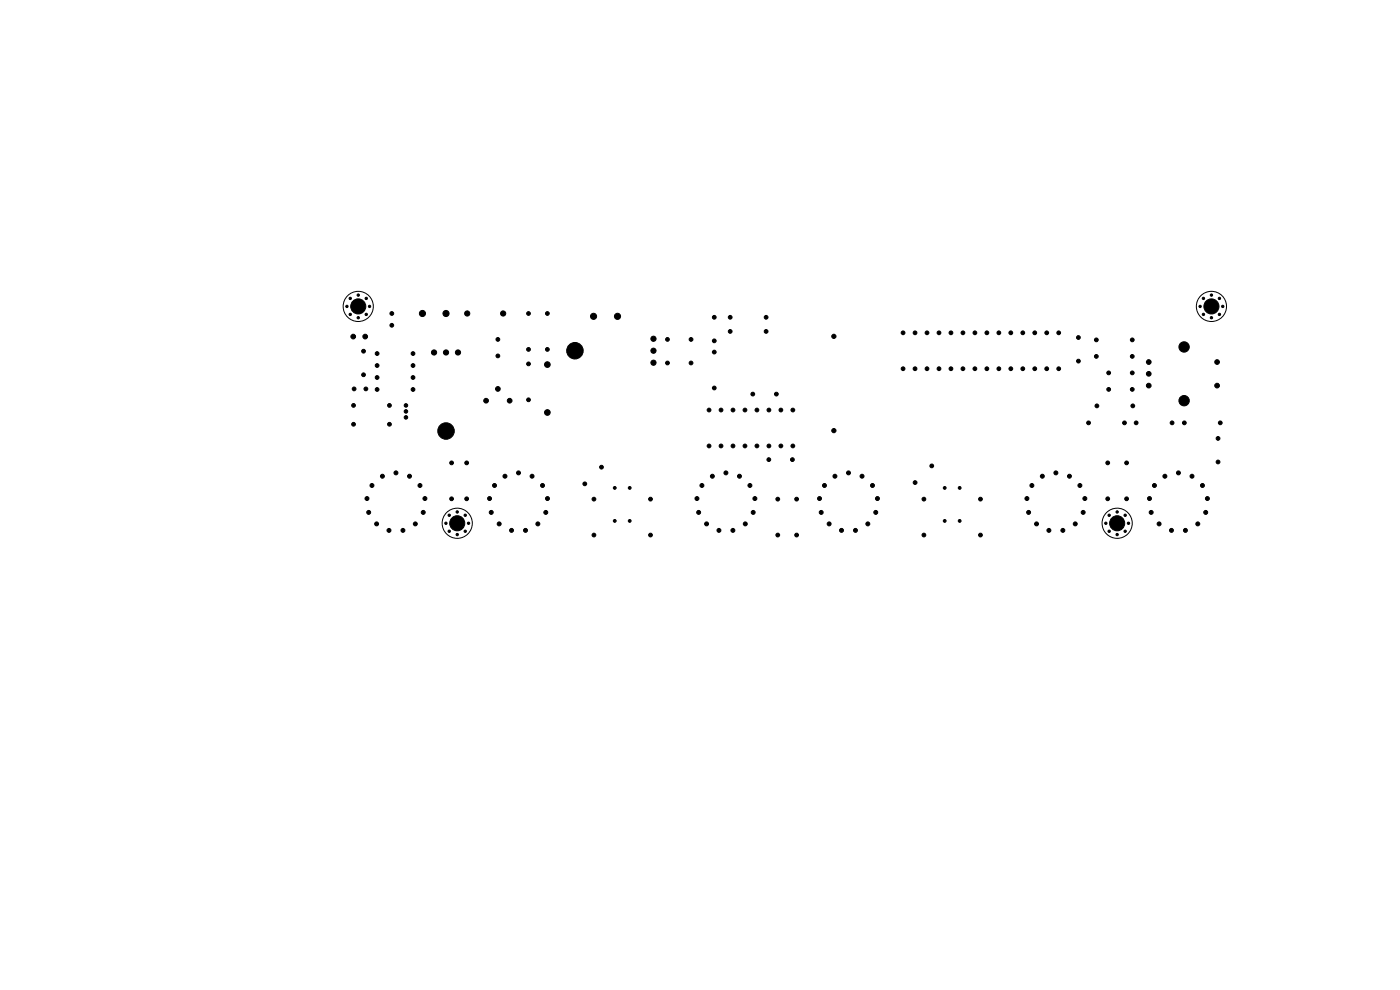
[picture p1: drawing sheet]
<svg xmlns="http://www.w3.org/2000/svg" width="297mm" height="210mm" viewBox="0 0 297 210" stroke-linecap="round" stroke-linejoin="round" font-family="sans-serif">
<g fill="none" stroke="#000" stroke-width=".21">
<circle cx="76" cy="65" r="3.2"/>
<circle cx="257" cy="65" r="3.2"/>
<circle cx="97" cy="111" r="3.2"/>
<circle cx="237" cy="111" r="3.2"/>
</g>
<g fill="#000" stroke="#000" stroke-width=".21">
<circle cx="73.6" cy="65" r=".25"/>
<circle cx="74.3" cy="63.3" r=".25"/>
<circle cx="74.3" cy="66.7" r=".25"/>
<circle cx="74.9" cy="71.4" r=".5"/>
<circle cx="76" cy="65" r="1.6"/>
<circle cx="76" cy="67.4" r=".25"/>
<circle cx="76" cy="62.6" r=".25"/>
<circle cx="77.1" cy="74.5" r=".4"/>
<circle cx="77.1" cy="79.5" r=".4"/>
<circle cx="77.5" cy="71.4" r=".5"/>
<circle cx="77.7" cy="66.7" r=".25"/>
<circle cx="77.7" cy="63.3" r=".25"/>
<circle cx="78.4" cy="65" r=".25"/>
<circle cx="80" cy="75" r=".4"/>
<circle cx="80" cy="77.5" r=".4"/>
<circle cx="83.1" cy="69" r=".4"/>
<circle cx="83.1" cy="66.5" r=".4"/>
<circle cx="87.6" cy="77.5" r=".4"/>
<circle cx="87.6" cy="75" r=".4"/>
<circle cx="89.6" cy="66.5" r=".65"/>
<circle cx="92.1" cy="74.8" r=".55"/>
<circle cx="94.6" cy="74.8" r=".55"/>
<circle cx="94.6" cy="66.5" r=".65"/>
<circle cx="97.2" cy="74.8" r=".55"/>
<circle cx="99.1" cy="66.5" r=".55"/>
<circle cx="105.6" cy="72" r=".4"/>
<circle cx="105.6" cy="75.5" r=".4"/>
<circle cx="106.7" cy="66.5" r=".55"/>
<circle cx="112.1" cy="77.2" r=".4"/>
<circle cx="112.1" cy="74.1" r=".4"/>
<circle cx="112.1" cy="66.5" r=".4"/>
<circle cx="116.1" cy="77.3" r=".6"/>
<circle cx="116.1" cy="66.5" r=".4"/>
<circle cx="116.1" cy="74.1" r=".4"/>
<circle cx="122" cy="74.4" r="1.75"/>
<circle cx="125.9" cy="67.1" r=".65"/>
<circle cx="131" cy="67.1" r=".65"/>
<circle cx="138.6" cy="74.4" r=".55"/>
<circle cx="138.6" cy="76.9" r=".55"/>
<circle cx="138.6" cy="71.9" r=".55"/>
<circle cx="141.6" cy="72" r=".4"/>
<circle cx="141.6" cy="77" r=".4"/>
<circle cx="146.6" cy="77" r=".4"/>
<circle cx="146.6" cy="72" r=".4"/>
<circle cx="151.5" cy="67.3" r=".4"/>
<circle cx="151.5" cy="72.3" r=".4"/>
<circle cx="151.5" cy="74.7" r=".4"/>
<circle cx="154.9" cy="67.3" r=".4"/>
<circle cx="154.9" cy="70.3" r=".4"/>
<circle cx="162.5" cy="67.3" r=".4"/>
<circle cx="162.5" cy="70.3" r=".4"/>
<circle cx="176.9" cy="71.4" r=".45"/>
<circle cx="191.6" cy="70.6" r=".4"/>
<circle cx="191.6" cy="78.2" r=".4"/>
<circle cx="194.1" cy="70.6" r=".4"/>
<circle cx="194.1" cy="78.2" r=".4"/>
<circle cx="196.7" cy="70.6" r=".4"/>
<circle cx="196.7" cy="78.2" r=".4"/>
<circle cx="199.2" cy="70.6" r=".4"/>
<circle cx="199.2" cy="78.2" r=".4"/>
<circle cx="201.7" cy="70.6" r=".4"/>
<circle cx="201.7" cy="78.2" r=".4"/>
<circle cx="204.3" cy="70.6" r=".4"/>
<circle cx="204.3" cy="78.2" r=".4"/>
<circle cx="206.8" cy="70.6" r=".4"/>
<circle cx="206.8" cy="78.2" r=".4"/>
<circle cx="209.4" cy="70.6" r=".4"/>
<circle cx="209.4" cy="78.2" r=".4"/>
<circle cx="211.9" cy="70.6" r=".4"/>
<circle cx="211.9" cy="78.2" r=".4"/>
<circle cx="214.4" cy="70.6" r=".4"/>
<circle cx="214.4" cy="78.2" r=".4"/>
<circle cx="217" cy="78.2" r=".4"/>
<circle cx="217" cy="70.6" r=".4"/>
<circle cx="219.5" cy="70.6" r=".4"/>
<circle cx="219.5" cy="78.2" r=".4"/>
<circle cx="222.1" cy="70.6" r=".4"/>
<circle cx="222.1" cy="78.2" r=".4"/>
<circle cx="224.6" cy="70.6" r=".4"/>
<circle cx="224.6" cy="78.2" r=".4"/>
<circle cx="228.8" cy="71.6" r=".4"/>
<circle cx="228.8" cy="76.6" r=".4"/>
<circle cx="232.6" cy="75.6" r=".4"/>
<circle cx="232.6" cy="72.1" r=".4"/>
<circle cx="235.2" cy="79.1" r=".4"/>
<circle cx="240.2" cy="79.1" r=".4"/>
<circle cx="240.2" cy="75.6" r=".4"/>
<circle cx="240.2" cy="72.1" r=".4"/>
<circle cx="243.7" cy="79.3" r=".5"/>
<circle cx="243.7" cy="76.8" r=".5"/>
<circle cx="251.2" cy="73.6" r="1.1"/>
<circle cx="254.6" cy="65" r=".25"/>
<circle cx="255.3" cy="66.7" r=".25"/>
<circle cx="255.3" cy="63.3" r=".25"/>
<circle cx="257" cy="65" r="1.6"/>
<circle cx="257" cy="67.4" r=".25"/>
<circle cx="257" cy="62.6" r=".25"/>
<circle cx="258.2" cy="76.8" r=".5"/>
<circle cx="258.7" cy="63.3" r=".25"/>
<circle cx="258.7" cy="66.7" r=".25"/>
<circle cx="259.4" cy="65" r=".25"/>
<circle cx="75" cy="86" r=".4"/>
<circle cx="75" cy="90" r=".4"/>
<circle cx="75.1" cy="82.5" r=".4"/>
<circle cx="77.6" cy="82.5" r=".4"/>
<circle cx="80" cy="80.1" r=".4"/>
<circle cx="80" cy="82.6" r=".4"/>
<circle cx="82.6" cy="86" r=".4"/>
<circle cx="82.6" cy="90" r=".4"/>
<circle cx="86.1" cy="86" r=".37"/>
<circle cx="86.1" cy="87.3" r=".37"/>
<circle cx="86.1" cy="88.5" r=".37"/>
<circle cx="87.6" cy="80.1" r=".4"/>
<circle cx="87.6" cy="82.6" r=".4"/>
<circle cx="94.6" cy="91.4" r="1.75"/>
<circle cx="95.8" cy="98.2" r=".4"/>
<circle cx="99" cy="98.2" r=".4"/>
<circle cx="103.1" cy="85" r=".5"/>
<circle cx="105.6" cy="82.5" r=".5"/>
<circle cx="108.1" cy="85" r=".5"/>
<circle cx="112.1" cy="84.8" r=".4"/>
<circle cx="116.1" cy="87.5" r=".6"/>
<circle cx="127.6" cy="99.1" r=".4"/>
<circle cx="150.4" cy="87" r=".4"/>
<circle cx="150.4" cy="94.6" r=".4"/>
<circle cx="151.5" cy="82.3" r=".4"/>
<circle cx="153" cy="94.6" r=".4"/>
<circle cx="153" cy="87" r=".4"/>
<circle cx="155.5" cy="87" r=".4"/>
<circle cx="155.5" cy="94.6" r=".4"/>
<circle cx="158" cy="94.6" r=".4"/>
<circle cx="158" cy="87" r=".4"/>
<circle cx="159.7" cy="83.6" r=".4"/>
<circle cx="160.6" cy="87" r=".4"/>
<circle cx="160.6" cy="94.6" r=".4"/>
<circle cx="163.1" cy="97.5" r=".4"/>
<circle cx="163.1" cy="87" r=".4"/>
<circle cx="163.1" cy="94.6" r=".4"/>
<circle cx="164.7" cy="83.6" r=".4"/>
<circle cx="165.7" cy="87" r=".4"/>
<circle cx="165.7" cy="94.6" r=".4"/>
<circle cx="168.1" cy="97.5" r=".4"/>
<circle cx="168.2" cy="87" r=".4"/>
<circle cx="168.2" cy="94.6" r=".4"/>
<circle cx="176.9" cy="91.3" r=".45"/>
<circle cx="197.7" cy="98.8" r=".4"/>
<circle cx="230.9" cy="89.7" r=".4"/>
<circle cx="232.7" cy="86.1" r=".4"/>
<circle cx="235" cy="98.2" r=".4"/>
<circle cx="235.2" cy="82.6" r=".4"/>
<circle cx="238.5" cy="89.7" r=".4"/>
<circle cx="239" cy="98.2" r=".4"/>
<circle cx="240.2" cy="82.6" r=".4"/>
<circle cx="240.3" cy="86.1" r=".4"/>
<circle cx="241" cy="89.7" r=".4"/>
<circle cx="243.7" cy="81.8" r=".5"/>
<circle cx="248.6" cy="89.7" r=".4"/>
<circle cx="251.2" cy="85" r="1.1"/>
<circle cx="251.2" cy="89.7" r=".4"/>
<circle cx="258.2" cy="81.8" r=".5"/>
<circle cx="258.4" cy="98" r=".4"/>
<circle cx="258.4" cy="93" r=".4"/>
<circle cx="258.9" cy="89.7" r=".4"/>
<circle cx="77.9" cy="105.8" r=".42"/>
<circle cx="78.2" cy="108.7" r=".42"/>
<circle cx="78.9" cy="103" r=".42"/>
<circle cx="79.9" cy="111.1" r=".42"/>
<circle cx="81.1" cy="101" r=".42"/>
<circle cx="82.5" cy="112.5" r=".42"/>
<circle cx="84" cy="100.3" r=".42"/>
<circle cx="85.5" cy="112.5" r=".42"/>
<circle cx="86.9" cy="101" r=".42"/>
<circle cx="88.1" cy="111.1" r=".42"/>
<circle cx="89.1" cy="103" r=".42"/>
<circle cx="89.8" cy="108.7" r=".42"/>
<circle cx="90.1" cy="105.8" r=".42"/>
<circle cx="94.6" cy="111" r=".25"/>
<circle cx="95.3" cy="112.7" r=".25"/>
<circle cx="95.3" cy="109.3" r=".25"/>
<circle cx="95.8" cy="105.8" r=".4"/>
<circle cx="97" cy="111" r="1.6"/>
<circle cx="97" cy="108.6" r=".25"/>
<circle cx="97" cy="113.4" r=".25"/>
<circle cx="98.7" cy="112.7" r=".25"/>
<circle cx="98.7" cy="109.3" r=".25"/>
<circle cx="99" cy="105.8" r=".4"/>
<circle cx="99.4" cy="111" r=".25"/>
<circle cx="103.9" cy="105.8" r=".42"/>
<circle cx="104.2" cy="108.7" r=".42"/>
<circle cx="104.9" cy="103" r=".42"/>
<circle cx="105.9" cy="111.1" r=".42"/>
<circle cx="107.1" cy="101" r=".42"/>
<circle cx="108.5" cy="112.5" r=".42"/>
<circle cx="110" cy="100.3" r=".42"/>
<circle cx="111.5" cy="112.5" r=".42"/>
<circle cx="112.9" cy="101" r=".42"/>
<circle cx="114.1" cy="111.1" r=".42"/>
<circle cx="115.1" cy="103" r=".42"/>
<circle cx="115.8" cy="108.7" r=".42"/>
<circle cx="116.1" cy="105.8" r=".42"/>
<circle cx="124.1" cy="102.6" r=".4"/>
<circle cx="126" cy="105.9" r=".4"/>
<circle cx="126" cy="113.5" r=".4"/>
<circle cx="130.4" cy="110.5" r=".3"/>
<circle cx="130.4" cy="103.5" r=".3"/>
<circle cx="133.6" cy="110.5" r=".3"/>
<circle cx="133.6" cy="103.5" r=".3"/>
<circle cx="138" cy="113.5" r=".4"/>
<circle cx="138" cy="105.9" r=".4"/>
<circle cx="147.9" cy="105.8" r=".42"/>
<circle cx="148.2" cy="108.7" r=".42"/>
<circle cx="148.9" cy="103" r=".42"/>
<circle cx="149.9" cy="111.1" r=".42"/>
<circle cx="151.1" cy="101" r=".42"/>
<circle cx="152.5" cy="112.5" r=".42"/>
<circle cx="154" cy="100.3" r=".42"/>
<circle cx="155.5" cy="112.5" r=".42"/>
<circle cx="156.9" cy="101" r=".42"/>
<circle cx="158.1" cy="111.1" r=".42"/>
<circle cx="159.1" cy="103" r=".42"/>
<circle cx="159.8" cy="108.7" r=".42"/>
<circle cx="160.1" cy="105.8" r=".42"/>
<circle cx="165" cy="105.9" r=".4"/>
<circle cx="165" cy="113.5" r=".4"/>
<circle cx="169" cy="105.9" r=".4"/>
<circle cx="169" cy="113.5" r=".4"/>
<circle cx="173.9" cy="105.8" r=".42"/>
<circle cx="174.2" cy="108.7" r=".42"/>
<circle cx="174.9" cy="103" r=".42"/>
<circle cx="175.9" cy="111.1" r=".42"/>
<circle cx="177.1" cy="101" r=".42"/>
<circle cx="178.5" cy="112.5" r=".42"/>
<circle cx="180" cy="100.3" r=".42"/>
<circle cx="181.5" cy="112.5" r=".42"/>
<circle cx="182.9" cy="101" r=".42"/>
<circle cx="184.1" cy="111.1" r=".42"/>
<circle cx="185.1" cy="103" r=".42"/>
<circle cx="185.8" cy="108.7" r=".42"/>
<circle cx="186.1" cy="105.8" r=".42"/>
<circle cx="194.1" cy="102.4" r=".4"/>
<circle cx="196" cy="113.5" r=".4"/>
<circle cx="196" cy="105.9" r=".4"/>
<circle cx="200.4" cy="110.5" r=".3"/>
<circle cx="200.4" cy="103.5" r=".3"/>
<circle cx="203.6" cy="110.5" r=".3"/>
<circle cx="203.6" cy="103.5" r=".3"/>
<circle cx="208" cy="105.9" r=".4"/>
<circle cx="208" cy="113.5" r=".4"/>
<circle cx="217.9" cy="105.8" r=".42"/>
<circle cx="218.2" cy="108.7" r=".42"/>
<circle cx="218.9" cy="103" r=".42"/>
<circle cx="219.9" cy="111.1" r=".42"/>
<circle cx="221.1" cy="101" r=".42"/>
<circle cx="222.5" cy="112.5" r=".42"/>
<circle cx="224" cy="100.3" r=".42"/>
<circle cx="225.5" cy="112.5" r=".42"/>
<circle cx="226.9" cy="101" r=".42"/>
<circle cx="228.1" cy="111.1" r=".42"/>
<circle cx="229.1" cy="103" r=".42"/>
<circle cx="229.8" cy="108.7" r=".42"/>
<circle cx="230.1" cy="105.8" r=".42"/>
<circle cx="234.6" cy="111" r=".25"/>
<circle cx="235" cy="105.8" r=".4"/>
<circle cx="235.3" cy="112.7" r=".25"/>
<circle cx="235.3" cy="109.3" r=".25"/>
<circle cx="237" cy="111" r="1.6"/>
<circle cx="237" cy="108.6" r=".25"/>
<circle cx="237" cy="113.4" r=".25"/>
<circle cx="238.7" cy="112.7" r=".25"/>
<circle cx="238.7" cy="109.3" r=".25"/>
<circle cx="239" cy="105.8" r=".4"/>
<circle cx="239.4" cy="111" r=".25"/>
<circle cx="243.9" cy="105.8" r=".42"/>
<circle cx="244.2" cy="108.7" r=".42"/>
<circle cx="244.9" cy="103" r=".42"/>
<circle cx="245.9" cy="111.1" r=".42"/>
<circle cx="247.1" cy="101" r=".42"/>
<circle cx="248.5" cy="112.5" r=".42"/>
<circle cx="250" cy="100.3" r=".42"/>
<circle cx="251.5" cy="112.5" r=".42"/>
<circle cx="252.9" cy="101" r=".42"/>
<circle cx="254.1" cy="111.1" r=".42"/>
<circle cx="255.1" cy="103" r=".42"/>
<circle cx="255.8" cy="108.7" r=".42"/>
<circle cx="256.1" cy="105.8" r=".42"/>
</g>
</svg>
